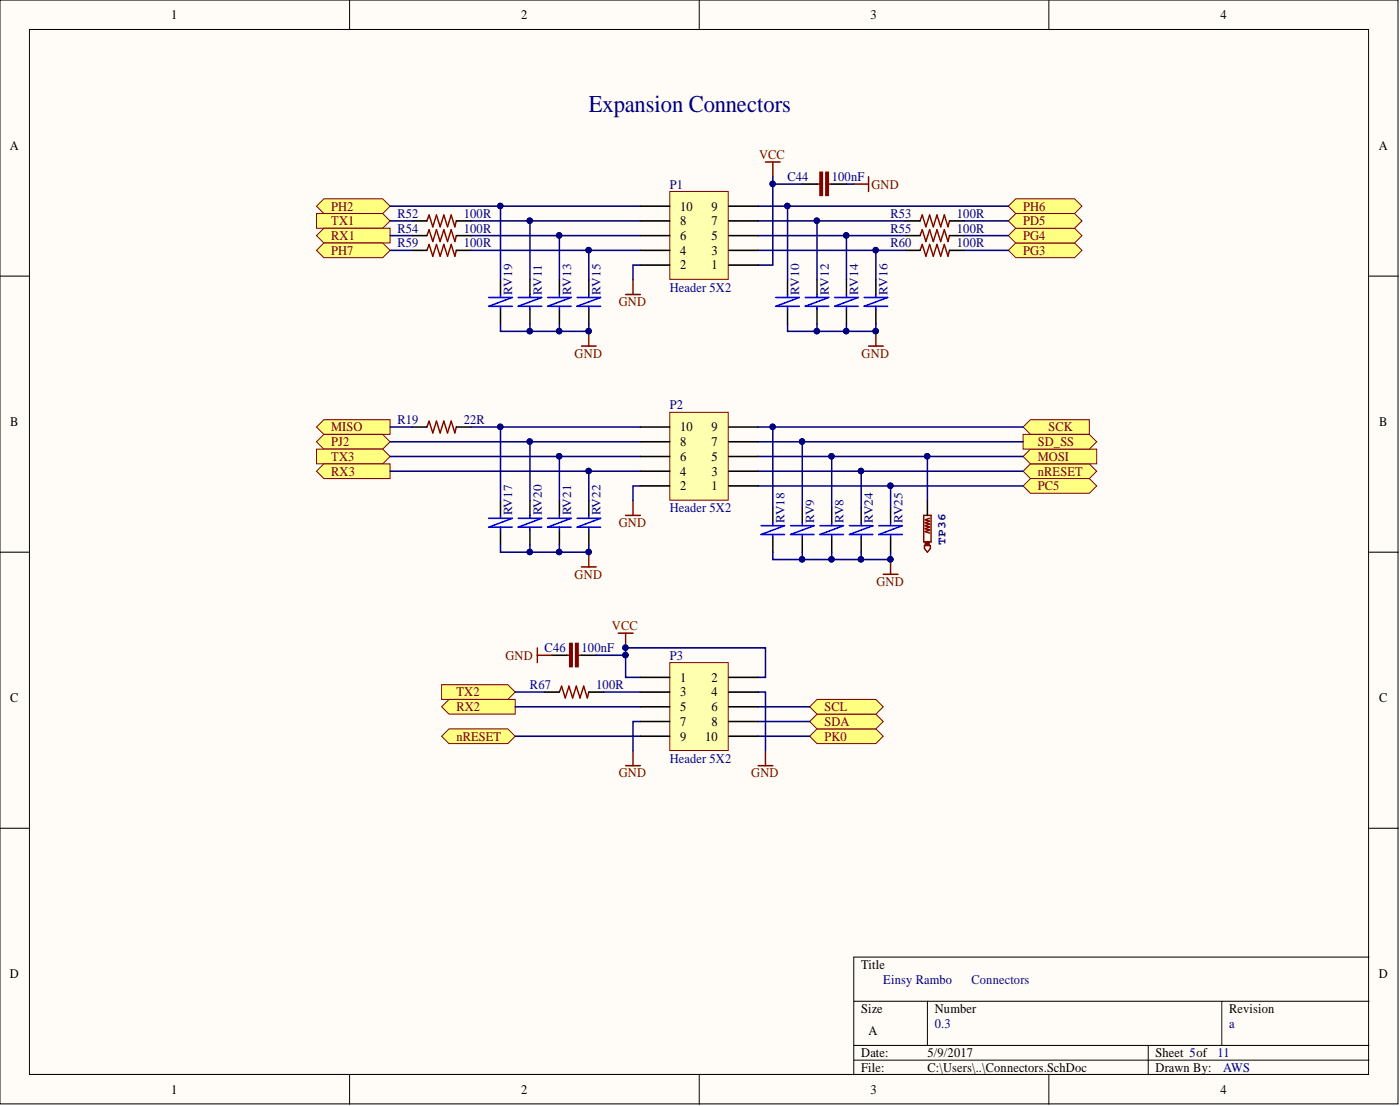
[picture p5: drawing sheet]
<svg xmlns="http://www.w3.org/2000/svg" width="241mm" height="190mm" viewBox="0 0 241 190" stroke-linecap="round" stroke-linejoin="round" font-family="sans-serif">
<defs><g id="words">
<text font-size="4.1" fill="#000080" x="101.5" y="19.4">Expansion Connectors</text>
<g font-size="2.3">
<text x="29.5" y="3.3">1</text>
<text x="89.8" y="3.3">2</text>
<text x="150" y="3.3">3</text>
<text x="210.3" y="3.3">4</text>
<text x="1.7" y="25.8">A</text>
<text x="237.7" y="25.8">A</text>
<text x="117.2" y="41.3">6</text>
<text x="117.2" y="38.8">8</text>
<text x="117.2" y="36.3">10</text>
<text x="122.6" y="41.3">5</text>
<text x="122.6" y="38.8">7</text>
<text x="122.6" y="36.3">9</text>
<text x="117.2" y="46.4">2</text>
<text x="117.2" y="43.9">4</text>
<text x="122.6" y="46.4">1</text>
<text x="122.6" y="43.9">3</text>
<text x="1.8" y="73.4">B</text>
<text x="117.2" y="76.9">8</text>
<text x="117.2" y="74.3">10</text>
<text x="122.6" y="76.9">7</text>
<text x="122.6" y="74.3">9</text>
<text x="237.7" y="73.4">B</text>
<text x="117.2" y="81.9">4</text>
<text x="117.2" y="79.4">6</text>
<text x="122.6" y="81.9">3</text>
<text x="122.6" y="79.4">5</text>
<text x="117.2" y="84.5">2</text>
<text x="122.6" y="84.5">1</text>
<text x="117.2" y="117.4">1</text>
<text x="117.2" y="120">3</text>
<text x="122.6" y="117.4">2</text>
<text x="122.6" y="120">4</text>
<text x="1.8" y="120.9">C</text>
<text x="117.2" y="122.5">5</text>
<text x="117.2" y="125">7</text>
<text x="122.6" y="122.5">6</text>
<text x="122.6" y="125">8</text>
<text x="237.7" y="120.9">C</text>
<text x="117.2" y="127.6">9</text>
<text x="121.5" y="127.6">10</text>
<text x="148.4" y="166.9">Title</text>
<text x="1.7" y="168.5">D</text>
<text x="237.7" y="168.5">D</text>
<text x="148.4" y="174.5">Size</text>
<text x="149.7" y="178.3">A</text>
<text x="161.1" y="174.5">Number</text>
<text x="211.9" y="174.5">Revision</text>
<text x="148.4" y="182.1">Date:</text>
<text x="148.4" y="184.6">File:</text>
<text x="159.8" y="182.1">5/9/2017</text>
<text x="159.8" y="184.6">C:\Users\..\Connectors.SchDoc</text>
<text x="199.2" y="182.1">Sheet 5of</text>
<text x="199.2" y="184.6">Drawn By:</text>
<text x="29.5" y="188.4">1</text>
<text x="89.8" y="188.4">2</text>
<text x="150" y="188.4">3</text>
<text x="210.3" y="188.4">4</text>
</g>
<g font-size="2.3" fill="#800000">
<text x="130.8" y="27.4">VCC</text>
<text x="150.2" y="32.5">GND</text>
<text x="57.1" y="36.3">PH2</text>
<text x="57.1" y="38.8">TX1</text>
<text x="57.1" y="41.3">RX1</text>
<text x="176.3" y="36.3">PH6</text>
<text x="176.3" y="41.3">PG4</text>
<text x="176.3" y="38.8">PD5</text>
<text x="57.1" y="43.9">PH7</text>
<text x="176.3" y="43.9">PG3</text>
<text x="106.6" y="52.8">GND</text>
<text x="99" y="61.6">GND</text>
<text x="148.5" y="61.6">GND</text>
<text x="57.1" y="74.3">MISO</text>
<text x="57.1" y="76.9">PJ2</text>
<text x="178.9" y="76.9">SD_SS</text>
<text x="180.7" y="74.3">SCK</text>
<text x="57.1" y="79.4">TX3</text>
<text x="57.1" y="81.9">RX3</text>
<text x="178.9" y="81.9">nRESET</text>
<text x="178.9" y="79.4">MOSI</text>
<text x="178.9" y="84.5">PC5</text>
<text x="106.6" y="90.8">GND</text>
<text x="99" y="99.7">GND</text>
<text x="151" y="100.9">GND</text>
<text x="87.1" y="113.6">GND</text>
<text x="105.5" y="108.6">VCC</text>
<text x="78.7" y="120">TX2</text>
<text x="78.7" y="122.5">RX2</text>
<text x="142.1" y="125">SDA</text>
<text x="142.1" y="122.5">SCL</text>
<text x="78.7" y="127.6">nRESET</text>
<text x="142.1" y="127.6">PK0</text>
<text x="106.6" y="133.9">GND</text>
<text x="129.5" y="133.9">GND</text>
</g>
<g font-size="2.3" fill="#000080">
<text x="115.4" y="32.5">P1</text>
<text x="135.7" y="31.2">C44</text>
<text x="143.4" y="31.2">100nF</text>
<text x="68.5" y="40.1">R54</text>
<text x="68.5" y="37.5">R52</text>
<text x="79.9" y="40.1">100R</text>
<text x="79.9" y="37.5">100R</text>
<text x="153.5" y="37.5">R53</text>
<text x="153.5" y="40.1">R55</text>
<text x="164.9" y="37.5">100R</text>
<text x="164.9" y="40.1">100R</text>
<text x="68.5" y="42.6">R59</text>
<text x="79.9" y="42.6">100R</text>
<text x="153.5" y="42.6">R60</text>
<text x="164.9" y="42.6">100R</text>
<text x="115.4" y="50.2">Header 5X2</text>
<text x="115.4" y="70.5">P2</text>
<text x="68.5" y="73">R19</text>
<text x="79.9" y="73">22R</text>
<text x="115.4" y="88.3">Header 5X2</text>
<text x="93.9" y="112.4">C46</text>
<text x="100.2" y="112.4">100nF</text>
<text x="115.4" y="113.6">P3</text>
<text x="91.3" y="118.7">R67</text>
<text x="102.8" y="118.7">100R</text>
<text x="115.4" y="131.4">Header 5X2</text>
<text x="152.2" y="169.4">Einsy Rambo</text>
<text x="161.1" y="177">0.3</text>
<text x="211.9" y="177">a</text>
<text x="209.8" y="182.1">11</text>
<text x="210.8" y="184.6">AWS</text>
</g>
<text font-size="2.3" fill="#11037f" x="167.5" y="169.4">Connectors</text>
<g font-size="2.1" fill="#000080">
<text x="88.3" y="50.7" transform="rotate(-90 88.3 50.7)">RV19</text>
<text x="93.4" y="50.7" transform="rotate(-90 93.4 50.7)">RV11</text>
<text x="98.4" y="50.7" transform="rotate(-90 98.4 50.7)">RV13</text>
<text x="103.5" y="50.7" transform="rotate(-90 103.5 50.7)">RV15</text>
<text x="137.8" y="50.7" transform="rotate(-90 137.8 50.7)">RV10</text>
<text x="142.8" y="50.7" transform="rotate(-90 142.8 50.7)">RV12</text>
<text x="147.9" y="50.7" transform="rotate(-90 147.9 50.7)">RV14</text>
<text x="153" y="50.7" transform="rotate(-90 153 50.7)">RV16</text>
<text x="88.3" y="88.8" transform="rotate(-90 88.3 88.8)">RV17</text>
<text x="93.4" y="88.8" transform="rotate(-90 93.4 88.8)">RV20</text>
<text x="98.4" y="88.8" transform="rotate(-90 98.4 88.8)">RV21</text>
<text x="103.5" y="88.8" transform="rotate(-90 103.5 88.8)">RV22</text>
<text x="135.2" y="90" transform="rotate(-90 135.2 90)">RV18</text>
<text x="140.3" y="90" transform="rotate(-90 140.3 90)">RV9</text>
<text x="145.4" y="90" transform="rotate(-90 145.4 90)">RV8</text>
<text x="150.5" y="90" transform="rotate(-90 150.5 90)">RV24</text>
<text x="155.5" y="90" transform="rotate(-90 155.5 90)">RV25</text>
<text x="163" y="93.8" transform="rotate(-90 163 93.8)">TP36</text>
</g>
</g></defs>
<g fill="#fffcf8" stroke="#000" stroke-width=".17">
<path d="M0 0h241v190.1h-241z"/>
<path d="M5.1 5.1h230.8v180h-230.8z"/>
</g>
<g fill="none" stroke="#000" stroke-width=".17">
<path d="M60.3 0v5.1M120.5 0v5.1M180.8 0v5.1M0 47.6h5.1M236 47.6h5M0 95.1h5.1M236 95.1h5M0 142.7h5.1M236 142.7h5M147.2 172.5h88.8M159.8 172.5v7.6M210.6 172.5v7.6"/>
<path d="M236 164.9h-88.8v20.2M60.3 185.1v5.1M120.5 185.1v5.1M147.2 180.1h88.8M147.2 182.6h88.8M180.8 185.1v5.1M197.9 180.1v5"/>
</g>
<path d="M131.9 27.9h2.6M133.2 27.9v2.5M107.8 50.7h2.6M109.1 48.2v2.5M107.8 88.8h2.6M109.1 86.2v2.6" fill="none" stroke="#800000" stroke-width=".26"/>
<path d="M176.3 73.6l1.3-1.3h10.2v2.5h-10.2z" fill-rule="evenodd" fill="#ffff80" stroke="#800000" stroke-width=".17"/>
<g fill="none" stroke="#000" stroke-width=".26">
<path d="M86.3 48.2v2.5M86.3 53.3v2.5M91.3 48.2v2.5M91.3 53.3v2.5M96.4 48.2v2.5M96.4 53.3v2.5M101.5 48.2v2.5M101.5 53.3v2.5M135.7 48.2v2.5M135.7 53.3v2.5M140.8 48.2v2.5M140.8 53.3v2.5"/>
<path d="M145.9 48.2v2.5M145.9 53.3v2.5M151 48.2v2.5M151 53.3v2.5M71 73.6h2.6M78.7 73.6h2.5M86.3 86.2v2.6M86.3 91.3v2.5M91.3 86.2v2.6M91.3 91.3v2.5M96.4 86.2v2.6M96.4 91.3v2.5"/>
<path d="M101.5 86.2v2.6M101.5 91.3v2.5M133.2 87.5v2.5M133.2 92.6v2.5M138.3 87.5v2.5M138.3 92.6v2.5M143.4 87.5v2.5M143.4 92.6v2.5M148.4 87.5v2.5M148.4 92.6v2.5M153.5 87.5v2.5M153.5 92.6v2.5"/>
</g>
<g fill="none" stroke="#00f" stroke-width=".26">
<path d="M84.2 51.2h4.1l-4.1 1.6h4.1M86.3 50.7v.5M86.3 52.8v.5M89.3 51.2h4.1l-4.1 1.6h4.1M91.3 50.7v.5M91.3 52.8v.5M94.4 51.2h4l-4 1.6h4M96.4 50.7v.5M96.4 52.8v.5M99.5 51.2h4l-4 1.6h4M101.5 50.7v.5M101.5 52.8v.5"/>
<path d="M133.7 51.2h4.1l-4.1 1.6h4.1M135.7 50.7v.5M135.7 52.8v.5M138.8 51.2h4l-4 1.6h4M140.8 50.7v.5M140.8 52.8v.5M143.9 51.2h4l-4 1.6h4M145.9 50.7v.5M145.9 52.8v.5M148.9 51.2h4.1l-4.1 1.6h4.1M151 50.7v.5M151 52.8v.5"/>
<path d="M84.2 89.3h4.1l-4.1 1.5h4.1M86.3 88.8v.5M86.3 90.8v.5M89.3 89.3h4.1l-4.1 1.5h4.1M91.3 88.8v.5M91.3 90.8v.5M94.4 89.3h4l-4 1.5h4M96.4 88.8v.5M96.4 90.8v.5M99.5 89.3h4l-4 1.5h4M101.5 88.8v.5M101.5 90.8v.5"/>
<path d="M131.2 90.5h4l-4 1.6h4M133.2 90v.5M133.2 92.1v.5M136.2 90.5h4.1l-4.1 1.6h4.1M138.3 90v.5M138.3 92.1v.5M141.3 90.5h4.1l-4.1 1.6h4.1M143.4 90v.5M143.4 92.1v.5M146.4 90.5h4.1l-4.1 1.6h4.1M148.4 90v.5M148.4 92.1v.5"/>
<path d="M151.5 90.5h4l-4 1.6h4M153.5 90v.5M153.5 92.1v.5"/>
</g>
<path d="M149.7 59.6h2.5M151 57.1v2.5M73.6 73.6l.4-1.1 .6 2.1 .6-2.1 .7 2.1 .6-2.1 .6 2.1 .7-2.1 .6 2.1 .3-1M106.6 109.1h2.5M107.8 109.1v2.5M107.8 131.9h2.6M109.1 129.3v2.6M130.7 131.9h2.5M131.9 129.3v2.6" fill="none" stroke="#800000" stroke-width=".26"/>
<g fill="#000080" stroke="#000080" stroke-width=".17">
<circle cx="150.9" cy="57" r=".47"/>
<circle cx="107.8" cy="111.6" r=".47"/>
</g>
<g fill="#ffff80" stroke="#800000" stroke-width=".17">
<path d="M139.5 126.8l1.3-1.3h10.2l1.2 1.3-1.2 1.3h-10.2z" fill-rule="evenodd"/>
<path d="M76.1 117.9h11.4l1.3 1.3-1.3 1.3h-11.4z" fill-rule="evenodd"/>
<path d="M76.1 121.7l1.3-1.2h11.4v2.5h-11.4z" fill-rule="evenodd"/>
<path d="M139.5 124.3l1.3-1.3h10.2l1.2 1.3-1.2 1.2h-10.2z" fill-rule="evenodd"/>
<path d="M139.5 121.7l1.3-1.2h10.2l1.2 1.2-1.2 1.3h-10.2z" fill-rule="evenodd"/>
<path d="M76.1 126.8l1.3-1.3h10.1l1.3 1.3-1.3 1.3h-10.1z" fill-rule="evenodd"/>
<path d="M176.3 81.2l1.3-1.3h10.2l1.2 1.3-1.2 1.2h-10.2z" fill-rule="evenodd"/>
<path d="M176.3 83.7l1.3-1.3h10.2l1.2 1.3-1.2 1.3h-10.2z" fill-rule="evenodd"/>
<path d="M176.3 78.6l1.3-1.2h11.4v2.5h-11.4z" fill-rule="evenodd"/>
<path d="M54.6 73.6l1.2-1.3h11.4v2.5h-11.4z" fill-rule="evenodd"/>
<path d="M54.6 76.1l1.2-1.3h10.2l1.2 1.3-1.2 1.3h-10.2z" fill-rule="evenodd"/>
<path d="M54.6 77.4h11.4l1.2 1.2-1.2 1.3h-11.4z" fill-rule="evenodd"/>
<path d="M54.6 81.2l1.2-1.3h11.4v2.5h-11.4z" fill-rule="evenodd"/>
<path d="M176.3 74.8h11.5l1.2 1.3-1.2 1.3h-11.5z" fill-rule="evenodd"/>
</g>
<path d="M100.2 97.6h2.6M101.5 95.1v2.5M152.2 98.9h2.6M153.5 96.4v2.5" fill="none" stroke="#800000" stroke-width=".26"/>
<g fill="#000080" stroke="#000080" stroke-width=".17">
<circle cx="101.5" cy="95.1" r=".47"/>
<circle cx="153.5" cy="96.3" r=".47"/>
</g>
<g fill="#ffff80" stroke="#800000" stroke-width=".17">
<path d="M54.6 35.5l1.2-1.3h10.2l1.2 1.3-1.2 1.3h-10.2z" fill-rule="evenodd"/>
<path d="M54.6 36.8h11.4l1.2 1.2-1.2 1.3h-11.4z" fill-rule="evenodd"/>
<path d="M54.6 40.6l1.2-1.3h11.4v2.6h-11.4z" fill-rule="evenodd"/>
<path d="M54.6 43.1l1.2-1.2h10.2l1.2 1.2-1.2 1.3h-10.2z" fill-rule="evenodd"/>
<path d="M173.8 35.5l1.3-1.3h10.1l1.3 1.3-1.3 1.3h-10.1z" fill-rule="evenodd"/>
<path d="M173.8 43.1l1.3-1.2h10.1l1.3 1.2-1.3 1.3h-10.1z" fill-rule="evenodd"/>
<path d="M173.8 40.6l1.3-1.3h10.1l1.3 1.3-1.3 1.3h-10.1z" fill-rule="evenodd"/>
<path d="M173.8 38l1.3-1.2h10.1l1.3 1.2-1.3 1.3h-10.1z" fill-rule="evenodd"/>
</g>
<g fill="none" stroke="#800000" stroke-width=".26">
<path d="M73.6 38l.4-1 .6 2.1 .6-2.1 .7 2.1 .6-2.1 .6 2.1 .7-2.1 .6 2.1 .3-1.1M140.8 31.7h.5M142.8 31.7h.6M147.2 31.7h2.5M149.7 30.4v2.6M158.6 38l.4-1 .6 2.1 .6-2.1 .7 2.1 .6-2.1 .6 2.1 .7-2.1 .6 2.1 .3-1.1M73.6 43.1l.4-1 .6 2 .6-2 .7 2 .6-2 .6 2 .7-2 .6 2 .3-1M73.6 40.6l.4-1 .6 2 .6-2 .7 2 .6-2 .6 2 .7-2 .6 2 .3-1M100.2 59.6h2.6M101.5 57.1v2.5M158.6 40.6l.4-1 .6 2 .6-2 .7 2 .6-2 .6 2 .7-2 .6 2 .3-1M158.6 43.1l.4-1 .6 2 .6-2 .7 2 .6-2 .6 2 .7-2 .6 2 .3-1"/>
<path d="M159.2 88.8h1.3v4.5h-1.3zM159.3 94h1.1v.5l-.6 .6-.5-.6zM160.2 89.3l-.7 .2 .7 .3-.7 .2 .7 .3-.7 .2 .7 .3-.7 .3 .7 .2-.7 .3 .7 .2M92.6 112.9h2.5M92.6 111.6v2.5M96.4 119.2l.4-1 .6 2 .7-2 .6 2 .6-2 .7 2 .6-2 .6 2 .3-1M97.7 112.9h.5M99.7 112.9h.5"/>
</g>
<g fill="#000080" stroke="#000080" stroke-width=".17">
<circle cx="101.5" cy="57" r=".47"/>
<circle cx="96.4" cy="78.6" r=".47"/>
<circle cx="91.3" cy="76.1" r=".47"/>
<circle cx="86.2" cy="73.5" r=".47"/>
<circle cx="91.3" cy="95.1" r=".47"/>
<circle cx="96.4" cy="95.1" r=".47"/>
<circle cx="101.5" cy="95.1" r=".47"/>
<circle cx="101.5" cy="81.1" r=".47"/>
<circle cx="133.2" cy="73.5" r=".47"/>
<circle cx="153.5" cy="96.3" r=".47"/>
<circle cx="148.4" cy="96.3" r=".47"/>
<circle cx="143.3" cy="96.3" r=".47"/>
<circle cx="138.2" cy="96.3" r=".47"/>
<circle cx="138.2" cy="76.1" r=".47"/>
<circle cx="143.3" cy="78.6" r=".47"/>
<circle cx="148.4" cy="81.1" r=".47"/>
<circle cx="91.3" cy="57" r=".47"/>
<circle cx="96.4" cy="57" r=".47"/>
<circle cx="101.5" cy="43.1" r=".47"/>
<circle cx="91.3" cy="38" r=".47"/>
<circle cx="96.4" cy="40.5" r=".47"/>
<circle cx="86.2" cy="35.5" r=".47"/>
<circle cx="133.2" cy="31.7" r=".47"/>
<circle cx="150.9" cy="57" r=".47"/>
<circle cx="145.9" cy="57" r=".47"/>
<circle cx="140.8" cy="57" r=".47"/>
<circle cx="135.7" cy="35.5" r=".47"/>
<circle cx="140.8" cy="38" r=".47"/>
<circle cx="145.9" cy="40.5" r=".47"/>
<circle cx="150.9" cy="43.1" r=".47"/>
<circle cx="153.5" cy="83.7" r=".47"/>
<circle cx="107.8" cy="112.8" r=".47"/>
<circle cx="107.8" cy="111.6" r=".47"/>
<circle cx="159.8" cy="78.6" r=".47"/>
</g>
<g fill="none" stroke="#000" stroke-width=".26">
<path d="M71 38h2.6M78.7 38h2.5M138.3 31.7h2.5M143.4 31.7h2.5M156 38h2.6M163.7 38h2.5M71 43.1h2.6M71 40.6h2.6M78.7 43.1h2.5M78.7 40.6h2.5M156 43.1h2.6M156 40.6h2.6"/>
<path d="M163.7 43.1h2.5M163.7 40.6h2.5M159.8 86.2v2.6M93.9 119.2h2.5M95.1 112.9h2.6M100.2 112.9h2.6M101.5 119.2h2.5"/>
</g>
<g fill="#800000" stroke="#800000" stroke-width=".26">
<path d="M99.2 110.8h.4v4h-.4z"/>
<path d="M98.2 110.8h.4v4h-.4z"/>
<path d="M142.3 29.7h.5v4h-.5z"/>
<path d="M141.3 29.7h.5v4h-.5z"/>
<path d="M159.5 93.3h.6v.6h-.6z"/>
</g>
<g fill="none" stroke="#000080" stroke-width=".26">
<path d="M67.2 35.5h43.2M67.2 38h3.8M81.2 38h29.2M86.3 35.5v12.7M91.3 38v10.2M130.7 38h25.3M130.7 35.5h43.1M133.2 30.4v15.3h-2.5M133.2 31.7h5.1M135.7 35.5v12.7M140.8 38v10.2M145.9 31.7h1.3"/>
<path d="M166.2 38h7.6M67.2 43.1h3.8M67.2 40.6h3.8M81.2 43.1h29.2M81.2 40.6h29.2M86.3 55.8v1.3h15.2v-1.3M91.3 55.8v1.3M96.4 40.6v7.6M96.4 55.8v1.3M101.5 43.1v5.1M110.4 45.7h-1.3v2.5M130.7 43.1h20.3v5.1"/>
<path d="M130.7 40.6h25.3M135.7 55.8v1.3h15.3v-1.3M140.8 55.8v1.3M145.9 40.6v7.6M145.9 55.8v1.3M151 43.1h5M166.2 43.1h7.6M166.2 40.6h7.6M67.2 73.6h3.8M67.2 78.6h29.2M67.2 76.1h24.1M81.2 73.6h5.1"/>
<path d="M110.4 78.6h-14v7.6M110.4 76.1h-19.1v10.1M110.4 73.6h-24.1v12.6M130.7 78.6h45.6M130.7 73.6h45.6M130.7 76.1h45.6M133.2 73.6v13.9M138.3 76.1v11.4M143.4 78.6v8.9M159.8 78.6v7.6M67.2 81.2h34.3M86.3 93.8v1.3h15.2v-1.3"/>
<path d="M91.3 93.8v1.3M96.4 93.8v1.3M110.4 83.7h-1.3v2.5M110.4 81.2h-8.9v5M130.7 81.2h45.6M130.7 83.7h45.6M133.2 95.1v1.3h20.3v-1.3M138.3 95.1v1.3M143.4 95.1v1.3M148.4 81.2v6.3M148.4 95.1v1.3M153.5 83.7v3.8"/>
<path d="M88.8 119.2h5.1M102.8 112.9h5M104 119.2h6.4M110.4 116.7h-2.6v-5.1h24.1v5.1h-1.2M130.7 119.2h1.2v10.1M88.8 126.8h21.6M88.8 121.7h21.6M110.4 124.3h-1.3v5M130.7 126.8h8.8M130.7 121.7h8.8M130.7 124.3h8.8"/>
</g>
<path d="M115.4 33h10.1v15.1h-10.1z" fill="#ffffb0" stroke="#800000" stroke-width=".17"/>
<path d="M110.4 38h5M110.4 35.5h5M125.6 38h5.1M125.6 35.5h5.1M110.4 45.7h5M110.4 43.1h5M110.4 40.6h5M125.6 45.7h5.1M125.6 43.1h5.1M125.6 40.6h5.1" fill="none" stroke="#000" stroke-width=".26"/>
<path d="M115.4 71h10.1v15.2h-10.1z" fill="#ffffb0" stroke="#800000" stroke-width=".17"/>
<path d="M110.4 78.6h5M110.4 76.1h5M110.4 73.6h5M125.6 78.6h5.1M125.6 76.1h5.1M125.6 73.6h5.1M110.4 83.7h5M110.4 81.2h5M125.6 83.7h5.1M125.6 81.2h5.1" fill="none" stroke="#000" stroke-width=".26"/>
<path d="M115.4 114.1h10.1v15.2h-10.1z" fill="#ffffb0" stroke="#800000" stroke-width=".17"/>
<path d="M110.4 116.7h5M110.4 119.2h5M125.6 116.7h5.1M125.6 119.2h5.1M110.4 121.7h5M110.4 124.3h5M110.4 126.8h5M125.6 121.7h5.1M125.6 124.3h5.1M125.6 126.8h5.1" fill="none" stroke="#000" stroke-width=".26"/>
<use href="#words"/>
</svg>
